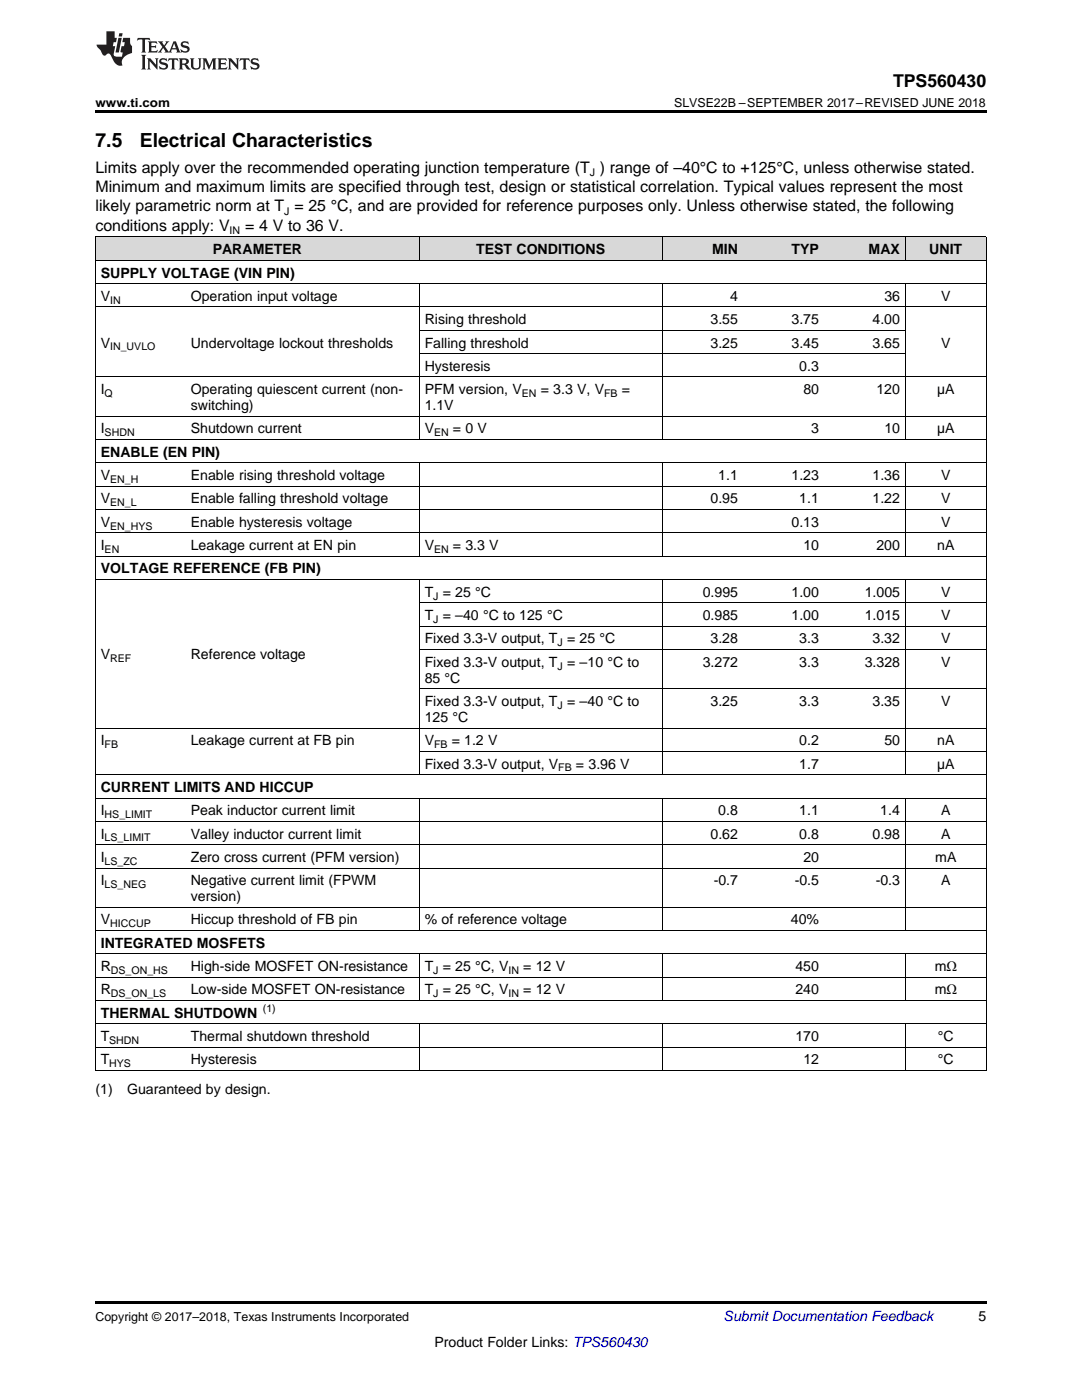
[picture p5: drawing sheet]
<svg xmlns="http://www.w3.org/2000/svg" width="216mm" height="279mm" viewBox="0 0 216 279" stroke-linecap="round" stroke-linejoin="round" font-family="sans-serif">
<defs><g id="words">
<g font-size="3.9">
<text x="19" y="29.3">7.5</text>
<text x="27.9" y="29.3">Electrical Characteristics</text>
</g>
<text font-size="3.5" x="178.2" y="17.3">TPS560430</text>
<g font-size="3.2">
<text x="19" y="34.4">Limits apply over the recommended operating junction temperature (T ) range of –40°C to +125°C, unless otherwise stated.</text>
<text x="19" y="38.3">Minimum and maximum limits are specified through test, design or statistical correlation. Typical values represent the most</text>
<text x="19" y="42.2">likely parametric norm at T = 25 °C, and are provided for reference purposes only. Unless otherwise stated, the following</text>
<text x="19" y="46.1">conditions apply: V</text>
<text x="48.9" y="46.1">= 4 V to 36 V.</text>
</g>
<g font-size="2.8">
<text x="42.4" y="50.7">PARAMETER</text>
<text x="95" y="50.7">TEST CONDITIONS</text>
<text x="142.1" y="50.7">MIN</text>
<text x="157.9" y="50.7">TYP</text>
<text x="173.3" y="50.7">MAX</text>
<text x="185.4" y="50.7">UNIT</text>
<text x="20.1" y="55.4">SUPPLY VOLTAGE (VIN PIN)</text>
<text x="20.1" y="60">V</text>
<text x="38.1" y="60">Operation input voltage</text>
<text x="84.7" y="64.7">Rising threshold</text>
<text x="141.8" y="64.7">3.55</text>
<text x="145.7" y="60">4</text>
<text x="157.9" y="64.7">3.75</text>
<text x="174.1" y="64.7">4.00</text>
<text x="176.5" y="60">36</text>
<text x="187.8" y="60">V</text>
<text x="20.1" y="69.4">V</text>
<text x="38.1" y="69.4">Undervoltage lockout thresholds</text>
<text x="84.7" y="69.4">Falling threshold</text>
<text x="141.8" y="69.4">3.25</text>
<text x="157.9" y="69.4">3.45</text>
<text x="174.1" y="69.4">3.65</text>
<text x="187.8" y="69.4">V</text>
<text x="84.7" y="74">Hysteresis</text>
<text x="159.5" y="74">0.3</text>
<text x="20.1" y="78.7">I</text>
<text x="38.1" y="78.7">Operating quiescent current (non-</text>
<text x="38.1" y="81.8">switching)</text>
<text x="84.7" y="78.7">PFM version, V</text>
<text x="84.7" y="81.8">1.1V</text>
<text x="107.9" y="78.7">= 3.3 V, V</text>
<text x="124.1" y="78.7">=</text>
<text x="160.3" y="78.7">80</text>
<text x="174.9" y="78.7">120</text>
<text x="187" y="78.7">µA</text>
<text x="20.1" y="86.5">I</text>
<text x="38.1" y="86.5">Shutdown current</text>
<text x="84.7" y="86.5">V</text>
<text x="90.4" y="86.5">= 0 V</text>
<text x="161.9" y="86.5">3</text>
<text x="176.5" y="86.5">10</text>
<text x="187" y="86.5">µA</text>
<text x="20.1" y="91.2">ENABLE (EN PIN)</text>
<text x="20.1" y="95.8">V</text>
<text x="38.1" y="95.8">Enable rising threshold voltage</text>
<text x="143.3" y="95.8">1.1</text>
<text x="157.9" y="95.8">1.23</text>
<text x="174.1" y="95.8">1.36</text>
<text x="187.8" y="95.8">V</text>
<text x="20.1" y="100.5">V</text>
<text x="38.1" y="100.5">Enable falling threshold voltage</text>
<text x="141.8" y="100.5">0.95</text>
<text x="159.5" y="100.5">1.1</text>
<text x="174.1" y="100.5">1.22</text>
<text x="187.8" y="100.5">V</text>
<text x="20.1" y="105.1">V</text>
<text x="38.1" y="105.1">Enable hysteresis voltage</text>
<text x="157.9" y="105.1">0.13</text>
<text x="187.8" y="105.1">V</text>
<text x="20.1" y="109.8">I</text>
<text x="38.1" y="109.8">Leakage current at EN pin</text>
<text x="84.7" y="109.8">V</text>
<text x="90.4" y="109.8">= 3.3 V</text>
<text x="160.3" y="109.8">10</text>
<text x="174.9" y="109.8">200</text>
<text x="187" y="109.8">nA</text>
<text x="20.1" y="114.4">VOLTAGE REFERENCE (FB PIN)</text>
<text x="84.7" y="119.1">T = 25 °C</text>
<text x="140.2" y="119.1">0.995</text>
<text x="157.9" y="119.1">1.00</text>
<text x="172.5" y="119.1">1.005</text>
<text x="187.8" y="119.1">V</text>
<text x="84.7" y="123.8">T = –40 °C to 125 °C</text>
<text x="140.2" y="123.8">0.985</text>
<text x="157.9" y="123.8">1.00</text>
<text x="172.5" y="123.8">1.015</text>
<text x="187.8" y="123.8">V</text>
<text x="20.1" y="131.6">V</text>
<text x="38.1" y="131.6">Reference voltage</text>
<text x="84.7" y="128.4">Fixed 3.3-V output, T = 25 °C</text>
<text x="141.8" y="128.4">3.28</text>
<text x="159.5" y="128.4">3.3</text>
<text x="174.1" y="128.4">3.32</text>
<text x="187.8" y="128.4">V</text>
<text x="84.7" y="133.1">Fixed 3.3-V output, T = –10 °C to</text>
<text x="84.7" y="136.2">85 °C</text>
<text x="140.2" y="133.1">3.272</text>
<text x="159.5" y="133.1">3.3</text>
<text x="172.5" y="133.1">3.328</text>
<text x="187.8" y="133.1">V</text>
<text x="84.7" y="140.9">Fixed 3.3-V output, T = –40 °C to</text>
<text x="141.8" y="140.9">3.25</text>
<text x="159.5" y="140.9">3.3</text>
<text x="174.1" y="140.9">3.35</text>
<text x="187.8" y="140.9">V</text>
<text x="20.1" y="148.7">I</text>
<text x="38.1" y="148.7">Leakage current at FB pin</text>
<text x="84.7" y="144.1">125 °C</text>
<text x="84.7" y="148.7">V</text>
<text x="90.1" y="148.7">= 1.2 V</text>
<text x="159.5" y="148.7">0.2</text>
<text x="176.5" y="148.7">50</text>
<text x="187" y="148.7">nA</text>
<text x="84.7" y="153.4">Fixed 3.3-V output, V</text>
<text x="114.9" y="153.4">= 3.96 V</text>
<text x="159.5" y="153.4">1.7</text>
<text x="187" y="153.4">µA</text>
<text x="20.1" y="158">CURRENT LIMITS AND HICCUP</text>
<text x="20.1" y="162.7">I</text>
<text x="20.1" y="167.4">I</text>
<text x="38.1" y="162.7">Peak inductor current limit</text>
<text x="38.1" y="167.4">Valley inductor current limit</text>
<text x="141.8" y="167.4">0.62</text>
<text x="143.3" y="162.7">0.8</text>
<text x="159.5" y="162.7">1.1</text>
<text x="159.5" y="167.4">0.8</text>
<text x="174.1" y="167.4">0.98</text>
<text x="175.6" y="162.7">1.4</text>
<text x="187.8" y="162.7">A</text>
<text x="187.8" y="167.4">A</text>
<text x="20.1" y="172">I</text>
<text x="38.1" y="172">Zero cross current (PFM version)</text>
<text x="160.3" y="172">20</text>
<text x="186.6" y="172">mA</text>
<text x="20.1" y="176.7">I</text>
<text x="38.1" y="176.7">Negative current limit (FPWM</text>
<text x="38.1" y="179.8">version)</text>
<text x="142.4" y="176.7">-0.7</text>
<text x="158.6" y="176.7">-0.5</text>
<text x="174.7" y="176.7">-0.3</text>
<text x="187.8" y="176.7">A</text>
<text x="20.1" y="184.5">V</text>
<text x="38.1" y="184.5">Hiccup threshold of FB pin</text>
<text x="84.7" y="184.5">% of reference voltage</text>
<text x="157.8" y="184.5">40%</text>
<text x="20.1" y="189.2">INTEGRATED MOSFETS</text>
<text x="20.1" y="193.8">R</text>
<text x="38.1" y="193.8">High-side MOSFET ON-resistance</text>
<text x="84.7" y="193.8">T = 25 °C, V</text>
<text x="104.4" y="193.8">= 12 V</text>
<text x="158.7" y="193.8">450</text>
<text x="186.5" y="193.8">mΩ</text>
<text x="20.1" y="198.5">R</text>
<text x="20.1" y="203.1">THERMAL SHUTDOWN</text>
<text x="38.1" y="198.5">Low-side MOSFET ON-resistance</text>
<text x="84.7" y="198.5">T = 25 °C, V</text>
<text x="104.4" y="198.5">= 12 V</text>
<text x="158.7" y="198.5">240</text>
<text x="186.5" y="198.5">mΩ</text>
<text x="20.1" y="207.8">T</text>
<text x="38.1" y="207.8">Thermal shutdown threshold</text>
<text x="158.7" y="207.8">170</text>
<text x="187.1" y="207.8">°C</text>
<text x="20.1" y="212.4">T</text>
<text x="38.1" y="212.4">Hysteresis</text>
<text x="160.3" y="212.4">12</text>
<text x="187.1" y="212.4">°C</text>
<text x="19" y="218.3">(1)</text>
<text x="25.4" y="218.3">Guaranteed by design.</text>
<text x="195.3" y="263.6">5</text>
<text x="86.7" y="268.9">Product Folder Links: TPS560430</text>
</g>
<text font-size="2.8" fill="#0000c8" x="144.4" y="263.6">Submit Documentation Feedback</text>
<g font-size="2.5">
<text x="19" y="21.4">www.ti.com</text>
<text x="134.5" y="21.4">SLVSE22B –SEPTEMBER 2017–REVISED JUNE 2018</text>
<text x="19" y="263.6">Copyright © 2017–2018, Texas Instruments Incorporated</text>
</g>
<g font-size="2.1">
<text x="117.7" y="35.1">J</text>
<text x="45.8" y="46.7">IN</text>
<text x="56.7" y="42.8">J</text>
<text x="22" y="60.6">IN</text>
<text x="22" y="69.9">IN_UVLO</text>
<text x="20.9" y="79.2">Q</text>
<text x="104.1" y="79.2">EN</text>
<text x="120.5" y="79.2">FB</text>
<text x="20.9" y="87.1">SHDN</text>
<text x="86.6" y="87.1">EN</text>
<text x="22" y="96.4">EN_H</text>
<text x="22" y="101">EN_L</text>
<text x="22" y="105.7">EN_HYS</text>
<text x="20.9" y="110.3">EN</text>
<text x="86.6" y="110.3">EN</text>
<text x="86.4" y="119.7">J</text>
<text x="86.4" y="124.3">J</text>
<text x="111.3" y="129">J</text>
<text x="22" y="132.2">REF</text>
<text x="111.3" y="133.6">J</text>
<text x="111.3" y="141.5">J</text>
<text x="20.9" y="149.3">FB</text>
<text x="86.6" y="149.3">FB</text>
<text x="111.4" y="154">FB</text>
<text x="20.9" y="163.3">HS_LIMIT</text>
<text x="20.9" y="167.9">LS_LIMIT</text>
<text x="20.9" y="172.6">LS_ZC</text>
<text x="20.9" y="177.2">LS_NEG</text>
<text x="22" y="185.1">HICCUP</text>
<text x="22.1" y="194.4">DS_ON_HS</text>
<text x="86.4" y="194.4">J</text>
<text x="101.5" y="194.4">IN</text>
<text x="22.1" y="199">DS_ON_LS</text>
<text x="52.5" y="202">(1)</text>
<text x="86.4" y="199">J</text>
<text x="101.5" y="199">IN</text>
<text x="21.8" y="208.4">SHDN</text>
<text x="21.8" y="213">HYS</text>
</g>
</g></defs>
<g fill="#d8d8d8">
<path d="M19 47.3h18v4.7h-18z"/>
<path d="M37 47.3h46.7v4.7h-46.7z"/>
<path d="M83.7 47.3h48.5v4.7h-48.5z"/>
<path d="M132.2 47.3h16.1v4.7h-16.1z"/>
<path d="M148.3 47.3h16.2v4.7h-16.2z"/>
<path d="M164.5 47.3h16.2v4.7h-16.2z"/>
<path d="M180.7 47.3h16.1v4.7h-16.1z"/>
</g>
<path d="M19 22h177.8v.5h-177.8zM19 213.7h.2zM83.6 213.7h.1zM132.1 213.7h.1zM148.2 213.7h.1zM164.4 213.7h.1zM180.6 213.7h.1zM196.7 213.7h.1zM19 259.7h177.8v.5h-177.8z" fill="#000"/>
<g fill="none" stroke="#000" stroke-width=".2">
<path d="M19 56.6h177.8M19 51.9h177.8M19 47.3h177.8M19.1 47.3v166.4M83.6 47.3v4.7M83.6 56.6v31.2M132.1 47.3v4.7M132.1 56.6v31.2M180.6 47.3v4.7M180.6 56.6v31.2M196.8 47.3v166.4M19 75.2h177.8"/>
<path d="M19 61.3h177.8M83.7 70.6h97M83.7 65.9h97M19 97h177.8M19 92.4h177.8M19 87.7h177.8M19 83.1h177.8M83.6 92.4v18.7M132.1 92.4v18.7M180.6 92.4v18.7M19 115.7h177.8M19 111h177.8"/>
<path d="M19 106.3h177.8M19 101.7h177.8M83.6 115.7v39M132.1 115.7v39M180.6 115.7v39M83.7 137.5h113.1M83.7 129.6h113.1M83.7 125h113.1M83.7 120.3h113.1M19 159.3h177.8M19 154.6h177.8M19 145.3h177.8"/>
<path d="M83.6 159.3v26.5M83.7 149.9h113.1M132.1 159.3v26.5M180.6 159.3v26.5M19 173.2h177.8M19 168.6h177.8M19 163.9h177.8M19 199.7h177.8M19 195h177.8M19 190.4h177.8M19 185.7h177.8M19 181.1h177.8"/>
<path d="M83.6 190.4v9.3M132.1 190.4v9.3M180.6 190.4v9.3M19 213.7h177.8M19 209h177.8M19 204.3h177.8M83.6 204.4v9.3M132.1 204.4v9.3M180.6 204.4v9.3"/>
</g>
<g fill="#231f20">
<path d="M27.5 7.6l-.1 .5 .4-.2h.6v.1v2.1l-.2 .4h1l-.3-.4v-2.1l.1-.1h.5l.5 .2-.2-.5zM29.5 8.3l.2 .3v1.5l-.2 .4h1.8l.2-.6a1.04 1.04 0 0 1-1.3 .2v-.7h.6l.3 .2v-.6l-.3 .2h-.6v-.6l.8-.1 .4 .3-.2-.5zM31.5 8.3l.9 1.1-.9 1.1h.8l-.2-.2 .5-.7 .4 .7-.2 .2h1.5l-.1-.2 .1-.4h.9l.1 .4-.2 .2h1l-.3-.3-.7-1.9h-.5l-.9 2-.8-1 .9-1h-.8l.1 .3-.3 .5-.4-.6 .2-.2zM34.7 8.6l.4 1h-.7zM36.3 8.4a.63 .63 0 0 0-.2 .7 .63 .63 0 0 0 .6 .4l.6 .2 .1 .2a.75 .75 0 0 1-.7 .4 .75 .75 0 0 1-.6-.5l.1 .7 .1-.1a1.11 1.11 0 0 0 1.5-.6 1.13 1.13 0 0 0-1.2-.8l-.1-.4a1.04 1.04 0 0 1 1.2 .2l-.2-.5-.1 .1-.5-.2zM28.2 10.9l.2 .4v2.2l-.2 .4h1l-.3-.4v-2.2l.3-.4zM29.3 11.6l.3 .4v1.5l-.3 .4h.8l-.2-.4v-1.3l1.5 1.7v-1.9l.2-.4h-.7l.2 .4v.9l-1.1-1.3zM32 11.8a.62 .62 0 0 0-.2 .7 .62 .62 0 0 0 .6 .4l.6 .1 .1 .3a.76 .76 0 0 1-.7 .3 .76 .76 0 0 1-.6-.4l.1 .7 .1-.1a1.11 1.11 0 0 0 1.5-.6 1.13 1.13 0 0 0-1.2-.8l-.1-.4a1.04 1.04 0 0 1 1.2 .2l-.2-.6-.1 .1-.5-.1zM33.7 11.6l-.2 .6a.61 .61 0 0 1 .8-.3v1.6l-.2 .4h.9l-.2-.4v-1.6a.63 .63 0 0 1 .8 .3l-.2-.6zM35.6 11.6l.3 .4v1.5l-.3 .4h1l-.2-.2v-.8l.5 .2a.76 .76 0 0 0 1.2 .7l-1-1a.58 .58 0 0 0 .6-.5 .58 .58 0 0 0-.5-.6zM36.4 11.9h.1a.45 .45 0 0 1 .5 .1 .45 .45 0 0 1 .1 .5l-.7 .2zM37.9 11.6l.2 .2a2.17 2.17 0 0 0 .3 1.9 .99 .99 0 0 0 1.6-.6v-1.1l.2-.4h-.7l.2 .2a1.92 1.92 0 0 1-.2 1.8 .6 .6 0 0 1-.9-.5v-1.1l.2-.4zM40.4 11.6l.2 .4v1.5l-.2 .4h.7l-.2-.4v-1.4l.8 1.8 .8-1.8v1.4l-.2 .4h.9l-.2-.4v-1.5l.2-.4h-.8l-.6 1.5-.6-1.5zM43.4 11.6l.2 .4v1.5l-.2 .4h1.8l.2-.6a1.04 1.04 0 0 1-1.3 .1v-.6h.5l.4 .2v-.6l-.4 .2h-.5v-.7h.8l.3 .3-.1-.6zM45.5 11.6l.2 .4v1.5l-.2 .4h.7l-.2-.4v-1.3l1.5 1.7v-1.9l.2-.4h-.7l.2 .4v.9l-1.1-1.3zM47.9 11.6l-.1 .6a.61 .61 0 0 1 .8-.3v1.6l-.3 .4h1l-.3-.4 .1-1.6a.63 .63 0 0 1 .7 .3l-.1-.6zM50.2 11.8a.62 .62 0 0 0-.2 .7 .62 .62 0 0 0 .6 .4l.6 .1 .2 .3a.76 .76 0 0 1-.8 .3 .76 .76 0 0 1-.6-.4l.1 .7 .2-.1a1.11 1.11 0 0 0 1.5-.6 1.13 1.13 0 0 0-1.3-.8l-.1-.4a1.04 1.04 0 0 1 1.2 .2l-.1-.6-.2 .1-.5-.1z"/>
<path d="M21.2 6.3v2.6h-1.9l.1 .4 .7 .9a.91 .91 0 0 0 1 .8 .56 .56 0 0 1 .5-.3 .56 .56 0 0 1 .5 .3l.4 .8a1.53 1.53 0 0 0 1.9 1.2 1.54 1.54 0 0 1 1-2.1l.9-.3v-1.4a1.52 1.52 0 0 1-.3-1.6h-1.4l-.2 .8h.5l-.2 .8h-.4l-.2 1v.2l.4 .1-.2 .8a1.93 1.93 0 0 1-1.6-.3l.3-1.8h-.5l.2-.8h.4l.2-.8h-.4v-1.3zM23.6 7.6l-.6 2.9h.7l.6-2.9zM23.8 6.6l-.1 .7h.6l.2-.7z"/>
</g>
<use href="#words"/>
</svg>
